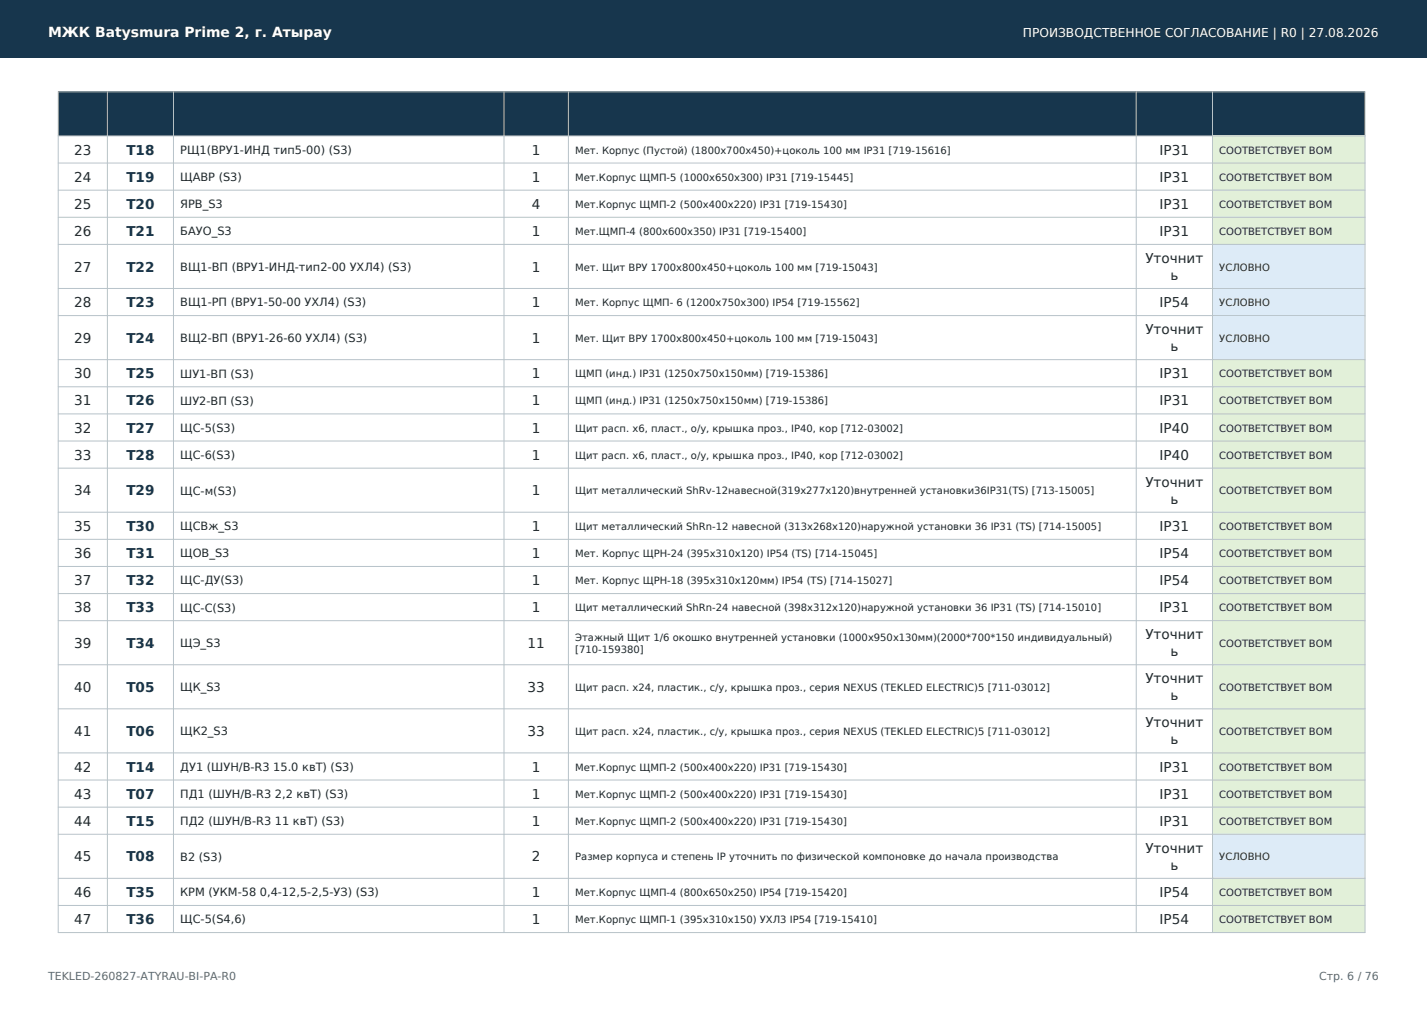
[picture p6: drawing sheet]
<svg xmlns="http://www.w3.org/2000/svg" width="297mm" height="210mm" viewBox="0 0 297 210" stroke-linecap="round" stroke-linejoin="round" font-family="sans-serif">
<defs><g id="words">
<text font-size="2.9" fill="#fff" x="10" y="7.7">МЖК Batysmura Prime 2, г. Атырау</text>
<g font-size="2.8" fill="#20272b">
<text x="15.4" y="32.2">23</text>
<text x="110.7" y="32.2">1</text>
<text x="241.4" y="32.2">IP31</text>
<text x="15.4" y="37.8">24</text>
<text x="110.7" y="37.8">1</text>
<text x="241.4" y="37.8">IP31</text>
<text x="15.4" y="43.5">25</text>
<text x="110.7" y="43.5">4</text>
<text x="241.4" y="43.5">IP31</text>
<text x="15.4" y="49.1">26</text>
<text x="110.7" y="49.1">1</text>
<text x="241.4" y="49.1">IP31</text>
<text x="15.4" y="56.5">27</text>
<text x="110.7" y="56.5">1</text>
<text x="238.4" y="54.7">Уточнит</text>
<text x="243.6" y="58.3">ь</text>
<text x="15.4" y="63.9">28</text>
<text x="110.7" y="63.9">1</text>
<text x="241.4" y="63.9">IP54</text>
<text x="15.4" y="71.3">29</text>
<text x="110.7" y="71.3">1</text>
<text x="238.4" y="69.6">Уточнит</text>
<text x="243.6" y="73.1">ь</text>
<text x="15.4" y="78.7">30</text>
<text x="110.7" y="78.7">1</text>
<text x="241.4" y="78.7">IP31</text>
<text x="15.4" y="84.4">31</text>
<text x="110.7" y="84.4">1</text>
<text x="241.4" y="84.4">IP31</text>
<text x="15.4" y="90">32</text>
<text x="15.4" y="95.7">33</text>
<text x="110.7" y="90">1</text>
<text x="110.7" y="95.7">1</text>
<text x="241.4" y="90">IP40</text>
<text x="241.4" y="95.7">IP40</text>
<text x="238.4" y="101.3">Уточнит</text>
<text x="15.4" y="103.1">34</text>
<text x="110.7" y="103.1">1</text>
<text x="243.6" y="104.8">ь</text>
<text x="15.4" y="110.5">35</text>
<text x="110.7" y="110.5">1</text>
<text x="241.4" y="110.5">IP31</text>
<text x="15.4" y="116.1">36</text>
<text x="110.7" y="116.1">1</text>
<text x="241.4" y="116.1">IP54</text>
<text x="15.4" y="121.8">37</text>
<text x="110.7" y="121.8">1</text>
<text x="241.4" y="121.8">IP54</text>
<text x="15.4" y="127.4">38</text>
<text x="110.7" y="127.4">1</text>
<text x="241.4" y="127.4">IP31</text>
<text x="15.4" y="134.8">39</text>
<text x="109.8" y="134.8">11</text>
<text x="238.4" y="133.1">Уточнит</text>
<text x="243.6" y="136.6">ь</text>
<text x="15.4" y="144">40</text>
<text x="109.8" y="144">33</text>
<text x="238.4" y="142.2">Уточнит</text>
<text x="243.6" y="145.8">ь</text>
<text x="15.4" y="153.2">41</text>
<text x="109.8" y="153.2">33</text>
<text x="238.4" y="151.4">Уточнит</text>
<text x="243.6" y="154.9">ь</text>
<text x="15.4" y="160.6">42</text>
<text x="110.7" y="160.6">1</text>
<text x="241.4" y="160.6">IP31</text>
<text x="15.4" y="166.2">43</text>
<text x="110.7" y="166.2">1</text>
<text x="241.4" y="166.2">IP31</text>
<text x="15.4" y="171.9">44</text>
<text x="110.7" y="171.9">1</text>
<text x="241.4" y="171.9">IP31</text>
<text x="15.4" y="179.3">45</text>
<text x="110.7" y="179.3">2</text>
<text x="238.4" y="177.5">Уточнит</text>
<text x="243.6" y="181">ь</text>
<text x="15.4" y="186.7">46</text>
<text x="110.7" y="186.7">1</text>
<text x="241.4" y="186.7">IP54</text>
<text x="15.4" y="192.3">47</text>
<text x="110.7" y="192.3">1</text>
<text x="241.4" y="192.3">IP54</text>
</g>
<g font-size="2.8" fill="#17364d">
<text x="26.3" y="32.2">T18</text>
<text x="26.3" y="37.8">T19</text>
<text x="26.3" y="43.5">T20</text>
<text x="26.3" y="49.1">T21</text>
<text x="26.3" y="56.5">T22</text>
<text x="26.3" y="63.9">T23</text>
<text x="26.3" y="71.3">T24</text>
<text x="26.3" y="78.7">T25</text>
<text x="26.3" y="84.4">T26</text>
<text x="26.3" y="90">T27</text>
<text x="26.3" y="95.7">T28</text>
<text x="26.3" y="103.1">T29</text>
<text x="26.3" y="110.5">T30</text>
<text x="26.3" y="116.1">T31</text>
<text x="26.3" y="121.8">T32</text>
<text x="26.3" y="127.4">T33</text>
<text x="26.3" y="134.8">T34</text>
<text x="26.3" y="144">T05</text>
<text x="26.3" y="153.2">T06</text>
<text x="26.3" y="160.6">T14</text>
<text x="26.3" y="166.2">T07</text>
<text x="26.3" y="171.9">T15</text>
<text x="26.3" y="179.3">T08</text>
<text x="26.3" y="186.7">T35</text>
<text x="26.3" y="192.3">T36</text>
</g>
<text font-size="2.5" fill="#fff" x="212.9" y="7.7">ПРОИЗВОДСТВЕННОЕ СОГЛАСОВАНИЕ | R0 | 27.08.2026</text>
<g font-size="2.4" fill="#20272b">
<text x="37.5" y="32">РЩ1(ВРУ1-ИНД тип5-00) (S3)</text>
<text x="37.5" y="37.7">ЩАВР (S3)</text>
<text x="37.5" y="43.3">ЯРВ_S3</text>
<text x="37.5" y="49">БАУО_S3</text>
<text x="37.5" y="56.4">ВЩ1-ВП (ВРУ1-ИНД-тип2-00 УХЛ4) (S3)</text>
<text x="37.5" y="63.8">ВЩ1-РП (ВРУ1-50-00 УХЛ4) (S3)</text>
<text x="37.5" y="71.2">ВЩ2-ВП (ВРУ1-26-60 УХЛ4) (S3)</text>
<text x="37.5" y="78.6">ШУ1-ВП (S3)</text>
<text x="37.5" y="84.2">ШУ2-ВП (S3)</text>
<text x="37.5" y="89.9">ЩС-5(S3)</text>
<text x="37.5" y="95.5">ЩС-6(S3)</text>
<text x="37.5" y="102.9">ЩС-м(S3)</text>
<text x="37.5" y="110.3">ЩСВж_S3</text>
<text x="37.5" y="116">ЩОВ_S3</text>
<text x="37.5" y="121.6">ЩС-ДУ(S3)</text>
<text x="37.5" y="127.3">ЩС-С(S3)</text>
<text x="37.5" y="134.7">ЩЭ_S3</text>
<text x="37.5" y="143.9">ЩК_S3</text>
<text x="37.5" y="153">ЩК2_S3</text>
<text x="37.5" y="160.4">ДУ1 (ШУН/В-R3 15.0 квТ) (S3)</text>
<text x="37.5" y="166.1">ПД1 (ШУН/В-R3 2,2 квТ) (S3)</text>
<text x="37.5" y="171.7">ПД2 (ШУН/В-R3 11 квТ) (S3)</text>
<text x="37.5" y="179.1">В2 (S3)</text>
<text x="37.5" y="186.5">КРМ (УКМ-58 0,4-12,5-2,5-УЗ) (S3)</text>
<text x="37.5" y="192.2">ЩС-5(S4,6)</text>
</g>
<g font-size="2.3" fill="#5e6a71">
<text x="10" y="204">TEKLED-260827-ATYRAU-BI-PA-R0</text>
<text x="274.5" y="204">Стр. 6 / 76</text>
</g>
<g font-size="2.1" fill="#20272b">
<text x="119.7" y="32">Мет. Корпус (Пустой) (1800x700x450)+цоколь 100 мм IP31 [719-15616]</text>
<text x="253.8" y="32">СООТВЕТСТВУЕТ BOM</text>
<text x="119.7" y="37.6">Мет.Корпус ЩМП-5 (1000x650x300) IP31 [719-15445]</text>
<text x="253.8" y="37.6">СООТВЕТСТВУЕТ BOM</text>
<text x="119.7" y="43.2">Мет.Корпус ЩМП-2 (500x400x220) IP31 [719-15430]</text>
<text x="253.8" y="43.2">СООТВЕТСТВУЕТ BOM</text>
<text x="119.7" y="48.9">Мет.ЩМП-4 (800x600x350) IP31 [719-15400]</text>
<text x="253.8" y="48.9">СООТВЕТСТВУЕТ BOM</text>
<text x="119.7" y="56.3">Мет. Щит ВРУ 1700х800х450+цоколь 100 мм [719-15043]</text>
<text x="253.8" y="56.3">УСЛОВНО</text>
<text x="119.7" y="63.7">Мет. Корпус ЩМП- 6 (1200х750х300) IP54 [719-15562]</text>
<text x="253.8" y="63.7">УСЛОВНО</text>
<text x="119.7" y="71.1">Мет. Щит ВРУ 1700х800х450+цоколь 100 мм [719-15043]</text>
<text x="253.8" y="71.1">УСЛОВНО</text>
<text x="119.7" y="78.5">ЩМП (инд.) IP31 (1250х750х150мм) [719-15386]</text>
<text x="253.8" y="78.5">СООТВЕТСТВУЕТ BOM</text>
<text x="119.7" y="84.2">ЩМП (инд.) IP31 (1250х750х150мм) [719-15386]</text>
<text x="119.7" y="89.8">Щит расп. x6, пласт., о/у, крышка проз., IP40, кор [712-03002]</text>
<text x="253.8" y="84.2">СООТВЕТСТВУЕТ BOM</text>
<text x="253.8" y="89.8">СООТВЕТСТВУЕТ BOM</text>
<text x="119.7" y="95.5">Щит расп. x6, пласт., о/у, крышка проз., IP40, кор [712-03002]</text>
<text x="253.8" y="95.5">СООТВЕТСТВУЕТ BOM</text>
<text x="119.7" y="102.9">Щит металлический ShRv-12навесной(319х277х120)внутренней установки36IP31(TS) [713-15005]</text>
<text x="253.8" y="102.9">СООТВЕТСТВУЕТ BOM</text>
<text x="119.7" y="110.3">Щит металлический ShRn-12 навесной (313х268х120)наружной установки 36 IP31 (TS) [714-15005]</text>
<text x="253.8" y="110.3">СООТВЕТСТВУЕТ BOM</text>
<text x="119.7" y="115.9">Мет. Корпус ЩРН-24 (395x310x120) IP54 (TS) [714-15045]</text>
<text x="253.8" y="115.9">СООТВЕТСТВУЕТ BOM</text>
<text x="119.7" y="121.6">Мет. Корпус ЩРН-18 (395x310x120мм) IP54 (TS) [714-15027]</text>
<text x="253.8" y="121.6">СООТВЕТСТВУЕТ BOM</text>
<text x="119.7" y="127.2">Щит металлический ShRn-24 навесной (398х312х120)наружной установки 36 IP31 (TS) [714-15010]</text>
<text x="253.8" y="127.2">СООТВЕТСТВУЕТ BOM</text>
<text x="119.7" y="133.4">Этажный Щит 1/6 окошко внутренней установки (1000х950х130мм)(2000*700*150 индивидуальный)</text>
<text x="119.7" y="135.9">[710-159380]</text>
<text x="253.8" y="134.6">СООТВЕТСТВУЕТ BOM</text>
<text x="119.7" y="143.8">Щит расп. x24, пластик., с/у, крышка проз., серия NEXUS (TEKLED ELECTRIC)5 [711-03012]</text>
<text x="253.8" y="143.8">СООТВЕТСТВУЕТ BOM</text>
<text x="119.7" y="153">Щит расп. x24, пластик., с/у, крышка проз., серия NEXUS (TEKLED ELECTRIC)5 [711-03012]</text>
<text x="253.8" y="153">СООТВЕТСТВУЕТ BOM</text>
<text x="119.7" y="160.4">Мет.Корпус ЩМП-2 (500x400x220) IP31 [719-15430]</text>
<text x="253.8" y="160.4">СООТВЕТСТВУЕТ BOM</text>
<text x="119.7" y="166">Мет.Корпус ЩМП-2 (500x400x220) IP31 [719-15430]</text>
<text x="253.8" y="166">СООТВЕТСТВУЕТ BOM</text>
<text x="119.7" y="171.7">Мет.Корпус ЩМП-2 (500x400x220) IP31 [719-15430]</text>
<text x="253.8" y="171.7">СООТВЕТСТВУЕТ BOM</text>
<text x="119.7" y="179.1">Размер корпуса и степень IP уточнить по физической компоновке до начала производства</text>
<text x="253.8" y="179.1">УСЛОВНО</text>
<text x="119.7" y="186.5">Мет.Корпус ЩМП-4 (800x650x250) IP54 [719-15420]</text>
<text x="253.8" y="186.5">СООТВЕТСТВУЕТ BOM</text>
<text x="119.7" y="192.1">Мет.Корпус ЩМП-1 (395х310х150) УХЛ3 IP54 [719-15410]</text>
<text x="253.8" y="192.1">СООТВЕТСТВУЕТ BOM</text>
</g>
</g></defs>
<g fill="#17364d">
<path d="M0 0h297v12h-297z" fill-rule="evenodd"/>
<path d="M12.1 19.1h272v9.2h-272z" fill-rule="evenodd"/>
</g>
<g fill="#e2f0d9">
<path d="M252.4 28.3h31.7v5.6h-31.7z" fill-rule="evenodd"/>
<path d="M252.4 33.9h31.7v5.7h-31.7z" fill-rule="evenodd"/>
<path d="M252.4 39.6h31.7v5.6h-31.7z" fill-rule="evenodd"/>
<path d="M252.4 45.2h31.7v5.7h-31.7z" fill-rule="evenodd"/>
</g>
<g fill="#ddebf7">
<path d="M252.4 50.9h31.7v9.1h-31.7z" fill-rule="evenodd"/>
<path d="M252.4 60h31.7v5.7h-31.7z" fill-rule="evenodd"/>
<path d="M252.4 65.7h31.7v9.2h-31.7z" fill-rule="evenodd"/>
</g>
<g fill="#e2f0d9">
<path d="M252.4 74.9h31.7v5.6h-31.7z" fill-rule="evenodd"/>
<path d="M252.4 80.5h31.7v5.6h-31.7z" fill-rule="evenodd"/>
<path d="M252.4 86.1h31.7v5.7h-31.7z" fill-rule="evenodd"/>
<path d="M252.4 91.8h31.7v5.6h-31.7z" fill-rule="evenodd"/>
<path d="M252.4 97.4h31.7v9.2h-31.7z" fill-rule="evenodd"/>
<path d="M252.4 106.6h31.7v5.6h-31.7z" fill-rule="evenodd"/>
<path d="M252.4 112.2h31.7v5.7h-31.7z" fill-rule="evenodd"/>
<path d="M252.4 117.9h31.7v5.6h-31.7z" fill-rule="evenodd"/>
<path d="M252.4 123.5h31.7v5.7h-31.7z" fill-rule="evenodd"/>
<path d="M252.4 129.2h31.7v9.2h-31.7z" fill-rule="evenodd"/>
<path d="M252.4 138.4h31.7v9.1h-31.7z" fill-rule="evenodd"/>
<path d="M252.4 147.5h31.7v9.2h-31.7z" fill-rule="evenodd"/>
<path d="M252.4 156.7h31.7v5.6h-31.7z" fill-rule="evenodd"/>
<path d="M252.4 162.3h31.7v5.7h-31.7z" fill-rule="evenodd"/>
<path d="M252.4 168h31.7v5.6h-31.7z" fill-rule="evenodd"/>
</g>
<path d="M252.4 173.6h31.7v9.2h-31.7z" fill-rule="evenodd" fill="#ddebf7"/>
<g fill="#e2f0d9">
<path d="M252.4 182.8h31.7v5.6h-31.7z" fill-rule="evenodd"/>
<path d="M252.4 188.4h31.7v5.7h-31.7z" fill-rule="evenodd"/>
</g>
<g fill="none" stroke="#b7c2c9" stroke-width=".21">
<path d="M12.1 19.1h272v175h-272zM22.3 19.1v175M36.1 19.1v175M104.9 19.1v175M118.3 19.1v175M236.5 19.1v175M252.4 19.1v175M12.1 28.3h272M12.1 33.9h272M12.1 39.6h272M12.1 45.2h272M12.1 50.9h272"/>
<path d="M12.1 60h272M12.1 65.7h272M12.1 74.9h272M12.1 80.5h272M12.1 86.1h272M12.1 91.8h272M12.1 97.4h272M12.1 106.6h272M12.1 112.2h272M12.1 117.9h272M12.1 123.5h272M12.1 129.2h272"/>
<path d="M12.1 138.4h272M12.1 147.5h272M12.1 156.7h272M12.1 162.3h272M12.1 168h272M12.1 173.6h272M12.1 182.8h272M12.1 188.4h272"/>
</g>
<use href="#words"/>
</svg>
